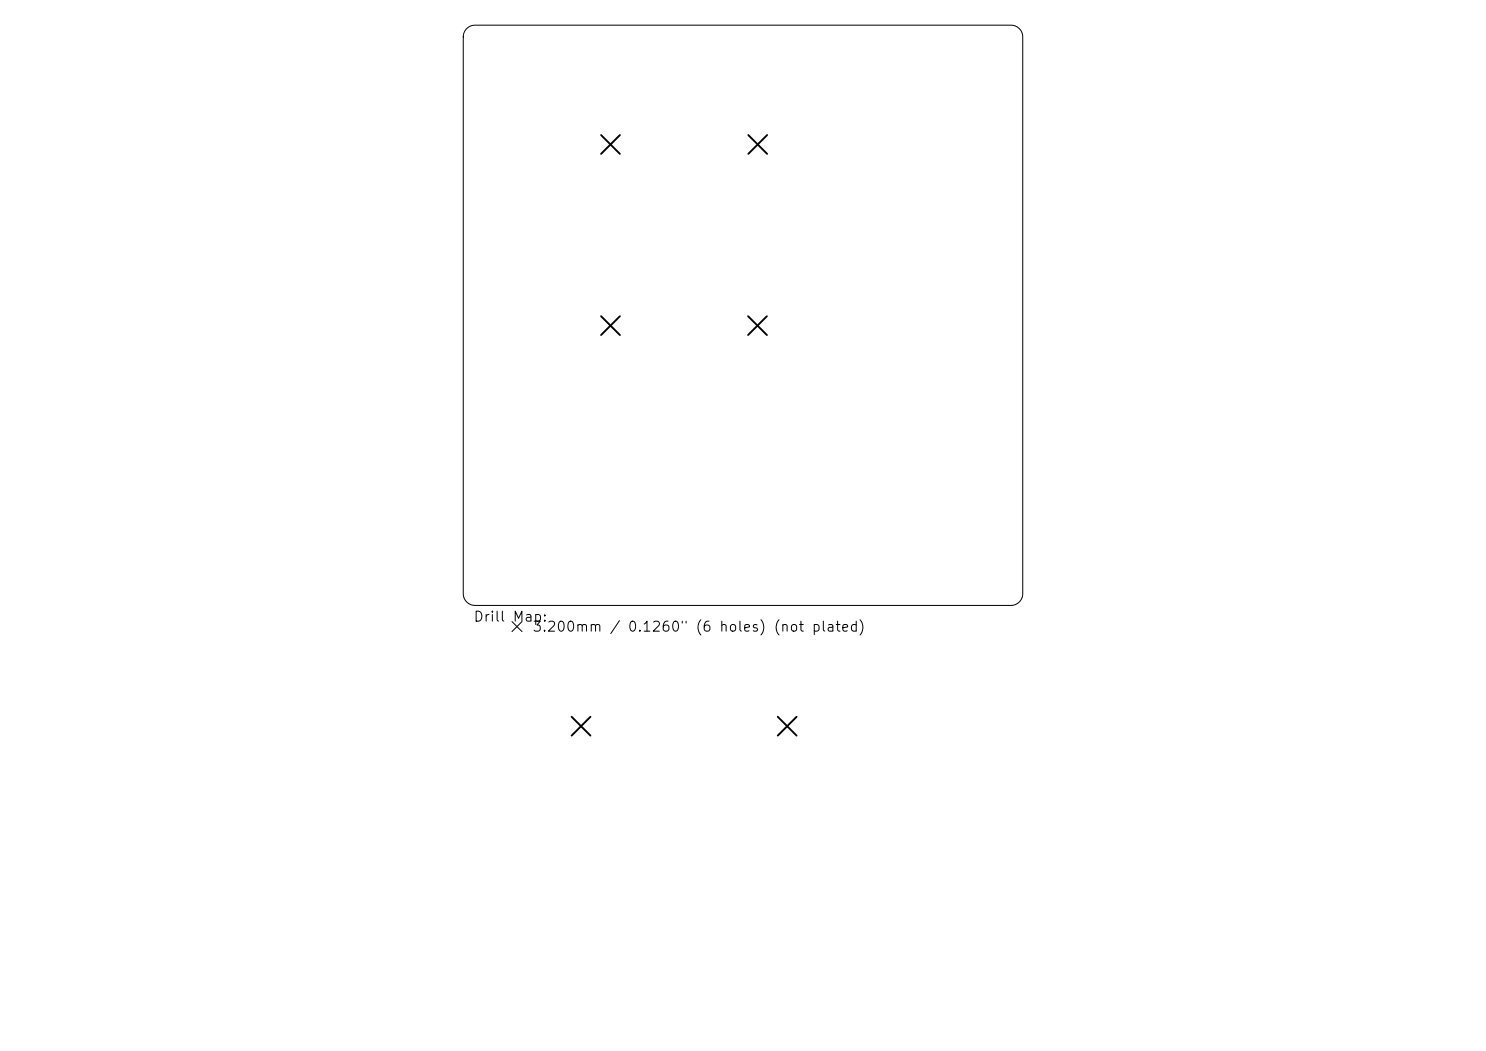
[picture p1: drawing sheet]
<svg xmlns="http://www.w3.org/2000/svg" width="297mm" height="210mm" viewBox="0 0 297 210" stroke-linecap="round" stroke-linejoin="round" font-family="sans-serif">
<defs><g id="words">
<g font-size="2">
<text x="94.5" y="124.7">Drill Map:</text>
<text x="106.3" y="126.7">3.200mm / 0.1260&quot; (6 holes) (not plated)</text>
</g>
</g></defs>
<path d="M93.3 5.7l.6-.5 1-.2h107.2a2.35 2.35 0 0 1 2.3 2.4v111.2a2.35 2.35 0 0 1-2.3 2.4h-107.2a2.35 2.35 0 0 1-2.3-2.4v-111.2l.2-1zM102.3 124.2l2 2M104.3 124.2l-2 2" fill="none" stroke="#000" stroke-width=".2"/>
<path d="M120.1 27l3.8 3.7M123.9 27l-3.8 3.7M149.6 27l3.7 3.7M153.3 27l-3.7 3.7M120.1 63.2l3.8 3.7M123.9 63.2l-3.8 3.7M149.5 63.2l3.8 3.7M153.3 63.2l-3.8 3.7M114.2 143.2l3.8 3.8M118 143.2l-3.8 3.8M155.4 143.2l3.8 3.8M159.2 143.2l-3.8 3.8" fill="none" stroke="#000" stroke-width=".38"/>
<use href="#words"/>
</svg>
